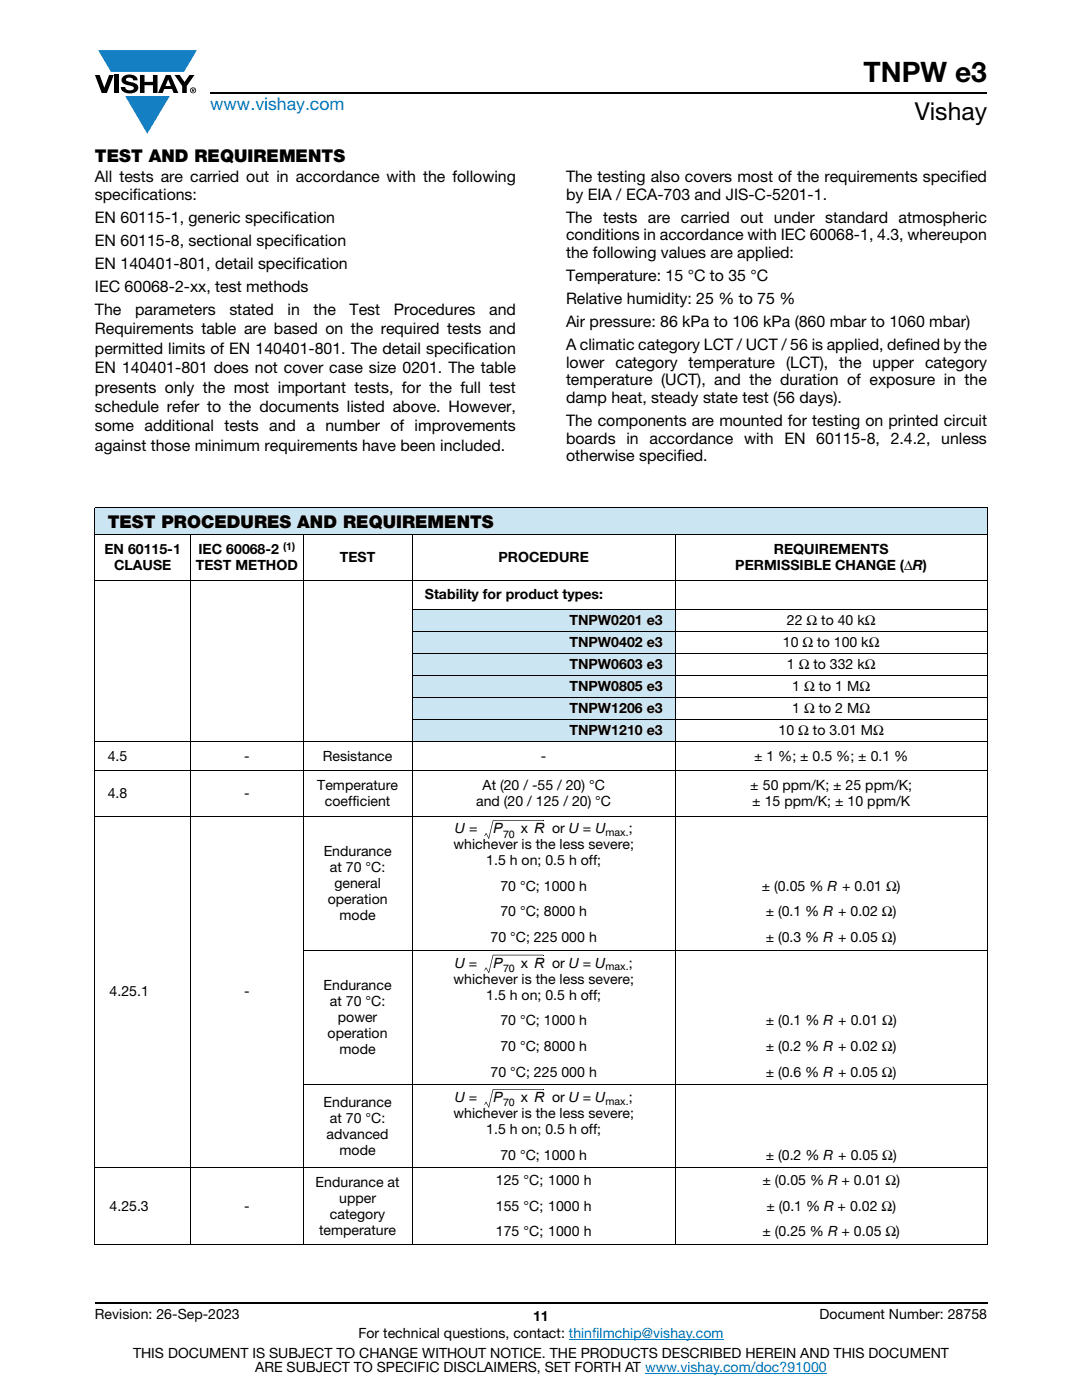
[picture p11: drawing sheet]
<svg xmlns="http://www.w3.org/2000/svg" width="216mm" height="279mm" viewBox="0 0 216 279" stroke-linecap="round" stroke-linejoin="round" font-family="sans-serif">
<defs><g id="words">
<text font-size="5.6" x="172.3" y="16.4">TNPW e3</text>
<text font-size="4.9" x="182.5" y="24">Vishay</text>
<text font-size="3.5" fill="#007ec4" x="42" y="21.9">www.vishay.com</text>
<g font-size="3.5">
<text x="18.9" y="32.3">TEST AND REQUIREMENTS</text>
<text x="21.5" y="105.4">TEST PROCEDURES AND REQUIREMENTS</text>
</g>
<g font-size="3.2">
<text x="18.9" y="36.3">All tests are carried out in accordance with the following</text>
<text x="18.9" y="39.9">specifications:</text>
<text x="112.9" y="36.3">The testing also covers most of the requirements specified</text>
<text x="112.9" y="39.9">by EIA / ECA-703 and JIS-C-5201-1.</text>
<text x="18.9" y="44.4">EN 60115-1, generic specification</text>
<text x="112.9" y="44.5">The tests are carried out under standard atmospheric</text>
<text x="112.9" y="48">conditions in accordance with IEC 60068-1, 4.3, whereupon</text>
<text x="18.9" y="49">EN 60115-8, sectional specification</text>
<text x="18.9" y="53.6">EN 140401-801, detail specification</text>
<text x="112.9" y="51.5">the following values are applied:</text>
<text x="18.9" y="58.2">IEC 60068-2-xx, test methods</text>
<text x="112.9" y="56.1">Temperature: 15 °C to 35 °C</text>
<text x="18.9" y="62.8">The</text>
<text x="26.9" y="62.8">parameters</text>
<text x="45.8" y="62.8">stated</text>
<text x="57.4" y="62.8">in</text>
<text x="62.6" y="62.8">the</text>
<text x="69.7" y="62.8">Test</text>
<text x="78.6" y="62.8">Procedures</text>
<text x="97.6" y="62.8">and</text>
<text x="112.9" y="60.7">Relative humidity: 25 % to 75 %</text>
<text x="112.9" y="65.3">Air pressure: 86 kPa to 106 kPa (860 mbar to 1060 mbar)</text>
<text x="18.9" y="66.7">Requirements table are based on the required tests and</text>
<text x="18.9" y="70.6">permitted limits of EN 140401-801. The detail specification</text>
<text x="112.9" y="69.9">A climatic category LCT / UCT / 56 is applied, defined by the</text>
<text x="18.9" y="74.4">EN 140401-801 does not cover case size 0201. The table</text>
<text x="112.9" y="73.4">lower category temperature (LCT), the upper category</text>
<text x="112.9" y="76.9">temperature (UCT), and the duration of exposure in the</text>
<text x="18.9" y="78.3">presents only the most important tests, for the full test</text>
<text x="18.9" y="82.2">schedule refer to the documents listed above. However,</text>
<text x="112.9" y="80.5">damp heat, steady state test (56 days).</text>
<text x="18.9" y="86.1">some additional tests and a number of improvements</text>
<text x="18.9" y="90">against those minimum requirements have been included.</text>
<text x="112.9" y="88.6">boards in accordance with EN 60115-8, 2.4.2, unless</text>
<text x="112.9" y="85">The components are mounted for testing on printed circuit</text>
<text x="112.9" y="92.1">otherwise specified.</text>
</g>
<g font-size="2.8">
<text x="20.8" y="110.6">EN 60115-1</text>
<text x="22.8" y="113.7">CLAUSE</text>
<text x="39.1" y="113.7">TEST METHOD</text>
<text x="39.6" y="110.6">IEC 60068-2</text>
<text x="67.8" y="112.2">TEST</text>
<text x="99.5" y="112.2">PROCEDURE</text>
<text x="146.7" y="113.7">PERMISSIBLE CHANGE (ΔR)</text>
<text x="154.4" y="110.6">REQUIREMENTS</text>
<text x="84.8" y="119.6">Stability for product types:</text>
<text x="113.6" y="124.7">TNPW0201 e3</text>
<text x="157" y="124.7">22 Ω to 40 kΩ</text>
<text x="113.6" y="129.1">TNPW0402 e3</text>
<text x="156.2" y="129.1">10 Ω to 100 kΩ</text>
<text x="113.6" y="133.5">TNPW0603 e3</text>
<text x="113.6" y="137.9">TNPW0805 e3</text>
<text x="157" y="133.5">1 Ω to 332 kΩ</text>
<text x="158.1" y="137.9">1 Ω to 1 MΩ</text>
<text x="113.6" y="142.3">TNPW1206 e3</text>
<text x="158.1" y="142.3">1 Ω to 2 MΩ</text>
<text x="113.6" y="146.7">TNPW1210 e3</text>
<text x="155.3" y="146.7">10 Ω to 3.01 MΩ</text>
<text x="21.5" y="151.8">4.5</text>
<text x="48.7" y="151.8">-</text>
<text x="64.4" y="151.8">Resistance</text>
<text x="107.9" y="151.8">-</text>
<text x="150.5" y="151.8">± 1 %; ± 0.5 %; ± 0.1 %</text>
<text x="21.5" y="159.3">4.8</text>
<text x="48.7" y="159.3">-</text>
<text x="63.3" y="157.7">Temperature</text>
<text x="64.8" y="160.8">coefficient</text>
<text x="95" y="160.8">and (20 / 125 / 20) °C</text>
<text x="96.3" y="157.7">At (20 / -55 / 20) °C</text>
<text x="149.7" y="157.7">± 50 ppm/K; ± 25 ppm/K;</text>
<text x="150.1" y="160.8">± 15 ppm/K; ± 10 ppm/K</text>
<text x="90.8" y="166.3">U =</text>
<text x="98.4" y="166.3">P</text>
<text x="103.9" y="166.3">x R or U = U</text>
<text x="125.5" y="166.3">;</text>
<text x="64.6" y="170.8">Endurance</text>
<text x="65.8" y="174">at 70 °C:</text>
<text x="90.5" y="169.5">whichever is the less severe;</text>
<text x="97" y="172.7">1.5 h on; 0.5 h off;</text>
<text x="66.7" y="177.2">general</text>
<text x="99.9" y="177.8">70 °C; 1000 h</text>
<text x="152" y="177.8">± (0.05 % R + 0.01 Ω)</text>
<text x="65.4" y="180.3">operation</text>
<text x="67.8" y="183.5">mode</text>
<text x="99.9" y="182.9">70 °C; 8000 h</text>
<text x="152.8" y="182.9">± (0.1 % R + 0.02 Ω)</text>
<text x="97.9" y="188">70 °C; 225 000 h</text>
<text x="152.8" y="188">± (0.3 % R + 0.05 Ω)</text>
<text x="64.6" y="197.6">Endurance</text>
<text x="90.5" y="196.3">whichever is the less severe;</text>
<text x="90.8" y="193.1">U =</text>
<text x="98.4" y="193.1">P</text>
<text x="103.9" y="193.1">x R or U = U</text>
<text x="125.5" y="193.1">;</text>
<text x="21.9" y="198.9">4.25.1</text>
<text x="48.7" y="198.9">-</text>
<text x="65.8" y="200.8">at 70 °C:</text>
<text x="67.4" y="204">power</text>
<text x="97" y="199.5">1.5 h on; 0.5 h off;</text>
<text x="65.4" y="207.2">operation</text>
<text x="99.9" y="209.7">70 °C; 8000 h</text>
<text x="99.9" y="204.6">70 °C; 1000 h</text>
<text x="152.8" y="204.6">± (0.1 % R + 0.01 Ω)</text>
<text x="152.8" y="209.7">± (0.2 % R + 0.02 Ω)</text>
<text x="67.8" y="210.3">mode</text>
<text x="97.9" y="214.8">70 °C; 225 000 h</text>
<text x="152.8" y="214.8">± (0.6 % R + 0.05 Ω)</text>
<text x="64.6" y="220.9">Endurance</text>
<text x="90.8" y="219.9">U =</text>
<text x="98.4" y="219.9">P</text>
<text x="103.9" y="219.9">x R or U = U</text>
<text x="125.5" y="219.9">;</text>
<text x="65.2" y="227.3">advanced</text>
<text x="65.8" y="224.1">at 70 °C:</text>
<text x="90.5" y="223.1">whichever is the less severe;</text>
<text x="97" y="226.3">1.5 h on; 0.5 h off;</text>
<text x="67.8" y="230.4">mode</text>
<text x="99.9" y="231.4">70 °C; 1000 h</text>
<text x="152.8" y="231.4">± (0.2 % R + 0.05 Ω)</text>
<text x="63" y="236.9">Endurance at</text>
<text x="98.9" y="236.5">125 °C; 1000 h</text>
<text x="152.1" y="236.5">± (0.05 % R + 0.01 Ω)</text>
<text x="21.9" y="241.6">4.25.3</text>
<text x="48.7" y="241.6">-</text>
<text x="65.8" y="243.2">category</text>
<text x="67.7" y="240.1">upper</text>
<text x="98.9" y="241.6">155 °C; 1000 h</text>
<text x="152.9" y="241.6">± (0.1 % R + 0.02 Ω)</text>
<text x="63.7" y="246.4">temperature</text>
<text x="98.9" y="246.8">175 °C; 1000 h</text>
<text x="152.1" y="246.8">± (0.25 % R + 0.05 Ω)</text>
<text x="18.9" y="263.3">Revision: 26-Sep-2023</text>
<text x="106.4" y="263.6">11</text>
<text x="163.6" y="263.3">Document Number: 28758</text>
<text x="71.5" y="267.1">For technical questions, contact: thinfilmchip@vishay.com</text>
<text x="26.5" y="271">THIS DOCUMENT IS SUBJECT TO CHANGE WITHOUT NOTICE. THE PRODUCTS DESCRIBED HEREIN AND THIS DOCUMENT</text>
<text x="50.9" y="273.8">ARE SUBJECT TO SPECIFIC DISCLAIMERS, SET FORTH AT www.vishay.com/doc?91000</text>
</g>
<g font-size="2.1">
<text x="56.5" y="109.7">(1)</text>
<text x="100.4" y="167.2">70</text>
<text x="120.8" y="166.8">max.</text>
<text x="100.4" y="194">70</text>
<text x="120.8" y="193.6">max.</text>
<text x="100.4" y="220.8">70</text>
<text x="120.8" y="220.5">max.</text>
</g>
</g></defs>
<g fill="#147fc3">
<path d="M19.6 10h19.7l-2.6 4.3h-1.1h-13.5z"/>
<path d="M25 19.2h8.9l-4.5 7.5z"/>
</g>
<g fill="#000">
<path d="M18.9 15h1l.9 2.5 1-2.5h.9l-1.4 3.6h-1zM22.9 15h.9v3.6h-.9zM24.6 15.3a2.1 2.1 0 0 1 2.8 .3l.1 .4h-.9a.79 .79 0 0 0-.7-.5 .79 .79 0 0 0-.8 .4l.3 .3 1 .2a1.08 1.08 0 0 1 1.2 1 1.08 1.08 0 0 1-1.1 1.2 1.73 1.73 0 0 1-2.4-1.2h.9a.96 .96 0 0 0 .8 .6 .96 .96 0 0 0 .9-.4 1.31 1.31 0 0 0-1.2-.6 1.03 1.03 0 0 1-1.1-.6 1.03 1.03 0 0 1 .2-1.1zM27.9 15h.9v1.3h1.7v-1.3h.9v3.6h-.9v-1.6h-1.7v1.6h-.9zM34.8 15h1.1l.9 1.4 1-1.4h1l-1.5 2.2v1.4h-.9v-1.4z"/>
<path d="M33.6 15.9l.5 1.3h-1.1zM33.1 15l-1.6 3.6h1l.3-.8h1.5l.3 .8h1l-1.6-3.6z"/>
<path d="M38.4 17.8h.2v.2h-.2zM38.3 17.7v.7h.1v-.3l.4 .3-.2-.3 .2-.2-.1-.2z"/>
<path d="M38.1 18a.46 .46 0 0 1 .9 0 .46 .46 0 0 1-.9 0zM37.9 18a.6 .6 0 0 0 1.2 0 .6 .6 0 0 0-1.2 0z"/>
</g>
<path d="M42 18.6h155M18.9 260h178.1" fill="none" stroke="#000" stroke-width=".36"/>
<path d="M113.5 267.3h30.9M128.7 274h36.3" fill="none" stroke="#007ec4" stroke-width=".2"/>
<g fill="#cce5f3">
<path d="M18.9 101.3h178.1v5.5h-178.1z"/>
<path d="M82.2 121.6h52.6v4.4h-52.6z"/>
<path d="M82.2 126h52.6v4.4h-52.6z"/>
<path d="M82.2 130.4h52.6v4.4h-52.6z"/>
<path d="M82.2 134.8h52.6v4.4h-52.6z"/>
<path d="M82.2 139.2h52.6v4.4h-52.6z"/>
<path d="M82.2 143.6h52.6v4.4h-52.6z"/>
</g>
<g fill="none" stroke="#000" stroke-width=".2">
<path d="M18.9 101.3h178.1M18.9 106.8h178.1M18.9 115.8h178.1M18.9 101.3v147M38 106.7v141.8M60.5 106.7v141.8M82.2 106.7v141.8M134.8 106.7v141.8M197 101.3v147M82.1 121.6h114.9M82.1 126h114.9M82.1 130.4h114.9"/>
<path d="M82.1 134.8h114.9M82.1 139.2h114.9M18.9 148h178.1M18.9 153.9h178.1M82.1 143.6h114.9M18.9 162.9h178.1M98.3 163.8h10.1M60.4 189.7h136.6M98.3 190.6h10.1M60.4 216.5h136.6M98.3 217.4h10.1M18.9 233.1h178.1"/>
<path d="M18.9 248.4h178.1"/>
</g>
<g fill="#000">
<path d="M96.6 166.8l.1 .1zM96.9 166.3l.1 .1-.2 .5-.2-.1zM97.5 167.3h.1zM97 166.2l.6 1.1h-.1zM97.5 167.3l.1 .1zM98.3 163.8h.1l-.8 3.5h-.1zM108.4 163.7v.2zM96.6 193.6l.1 .1zM96.9 193.1l.1 .1-.2 .5-.2-.1zM97.5 194.2l.1-.1zM97 193l.6 1.1-.1 .1zM97.5 194.1l.1 .1z"/>
<path d="M98.3 190.6h.1l-.8 3.5h-.1zM108.4 190.5v.2zM96.9 219.9l.1 .1-.2 .5-.2-.1zM98.3 217.4h.1l-.8 3.6-.1-.1zM108.4 217.4v.1zM96.6 220.4l.1 .1zM97.5 221h.1zM97 219.8l.6 1.1-.1 .1zM97.5 220.9l.1 .1z"/>
</g>
<use href="#words"/>
</svg>
